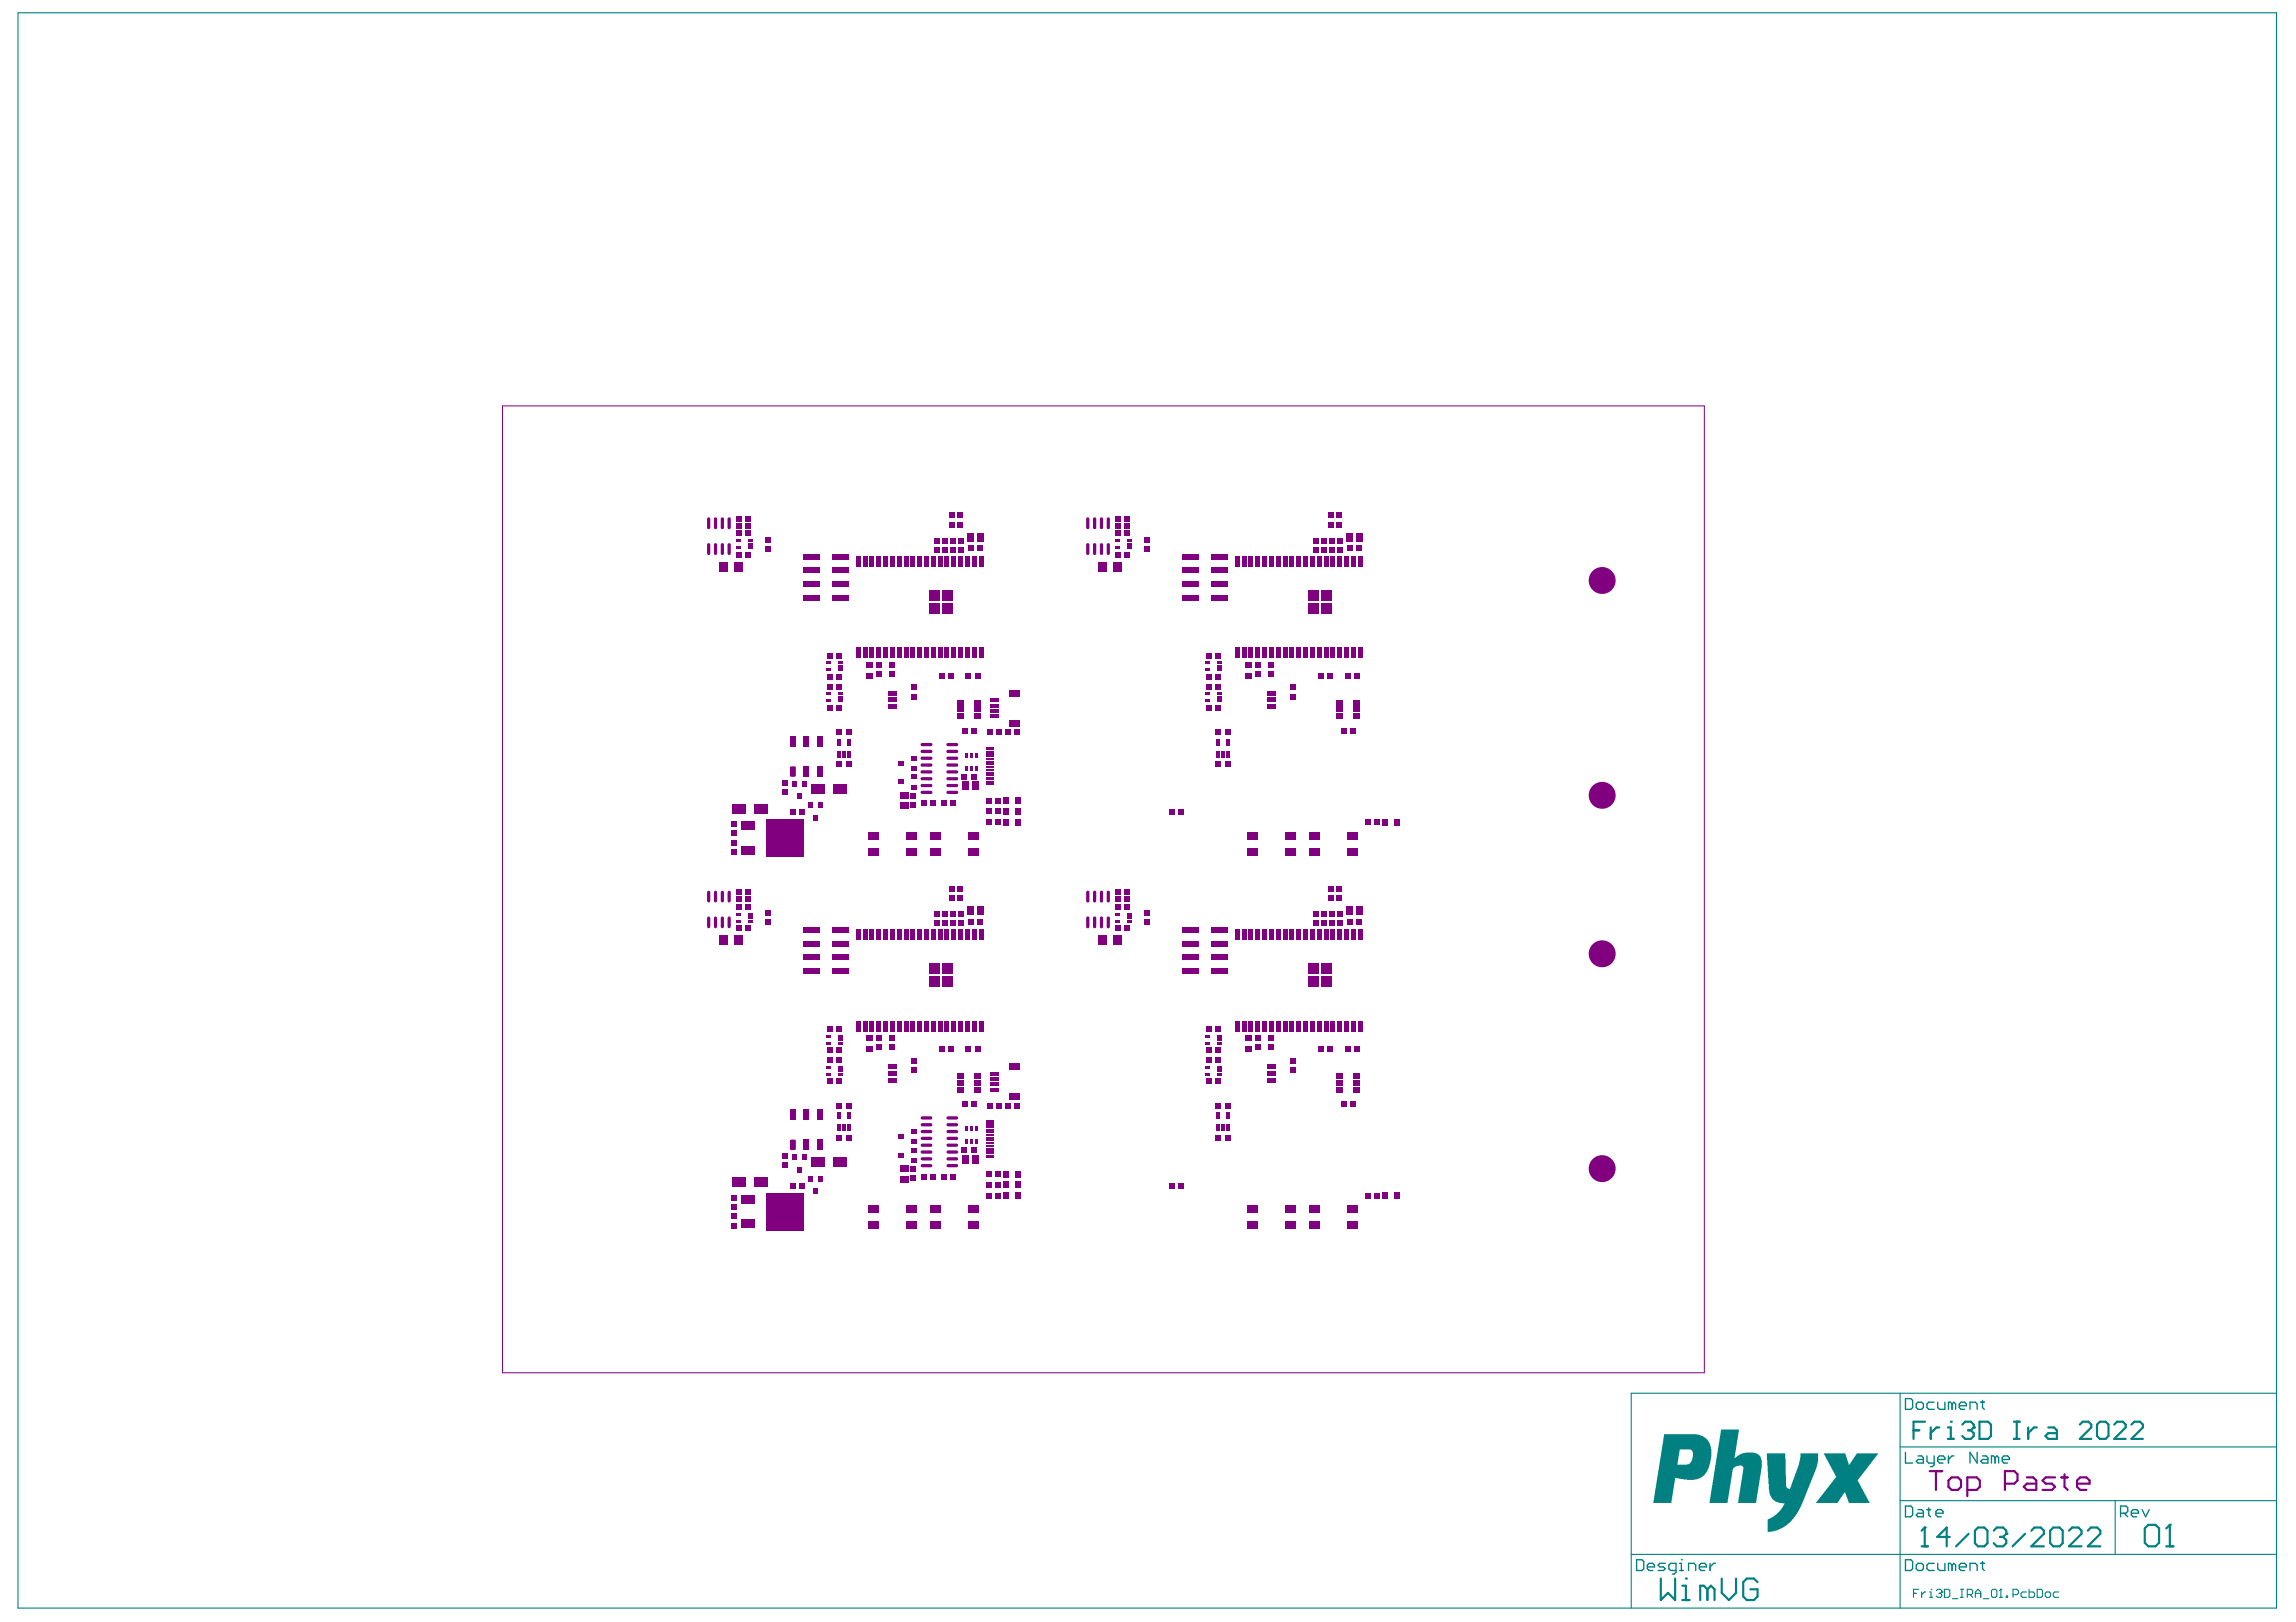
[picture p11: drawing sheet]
<svg xmlns="http://www.w3.org/2000/svg" width="297mm" height="210mm" viewBox="0 0 297 210" stroke-linecap="round" stroke-linejoin="round" font-family="sans-serif">
<g fill="#800080">
<path d="M169.4 156h1.4v.9h-1.4z"/>
<path d="M176.6 154.4h.7v.7h-.7z"/>
<path d="M174.2 156h1.4v.9h-1.4z"/>
<path d="M177.7 154.4h.8v.7h-.8z"/>
<path d="M166.2 156h1.4v.9h-1.4z"/>
<path d="M180.4 154.3h.6v.9h-.6z"/>
<path d="M178.9 154.3h.7v.9h-.7z"/>
<path d="M169.4 158h1.4v1h-1.4z"/>
<path d="M161.4 158h1.4v1h-1.4z"/>
<path d="M166.2 158h1.4v1h-1.4z"/>
<path d="M174.2 158h1.4v1h-1.4z"/>
<path d="M175.7 132.1h.6v1.4h-.6z"/>
<path d="M171.2 132.1h.7v1.4h-.7z"/>
<path d="M170.4 132.1h.6v1.4h-.6z"/>
<path d="M172.1 132.1h.7v1.4h-.7z"/>
<path d="M173 132.1h.6v1.4h-.6z"/>
<path d="M173.9 132.1h.6v1.4h-.6z"/>
<path d="M174.8 132.1h.6v1.4h-.6z"/>
<path d="M171.7 135.4h.7v.7h-.7z"/>
<path d="M170.5 135.4h.7v.7h-.7z"/>
<path d="M174 135.4h.7v.7h-.7z"/>
<path d="M175.1 135.4h.8v.7h-.8z"/>
<path d="M169.5 132.1h.6v1.4h-.6z"/>
<path d="M168.6 132.1h.6v1.4h-.6z"/>
<path d="M166.9 136.9h.7v.7h-.7z"/>
<path d="M166.9 138.1h.7v.7h-.7z"/>
<path d="M164.1 133.9h.7v.8h-.7z"/>
<path d="M162.4 135.1h.7v.8h-.7z"/>
<path d="M162.4 133.9h.7v.8h-.7z"/>
<path d="M164 137.7h1v.6h-1z"/>
<path d="M164 138.6h1v.6h-1z"/>
<path d="M164 139.5h1v.6h-1z"/>
<path d="M172.9 138.9h.9v.7h-.9z"/>
<path d="M172.9 140.6h.9v.7h-.9z"/>
<path d="M172.9 139.8h.9v.7h-.9z"/>
<path d="M175.1 138.9h.9v.7h-.9z"/>
<path d="M175.1 139.8h.9v.7h-.9z"/>
<path d="M175.1 140.6h.9v.7h-.9z"/>
<path d="M157.2 132.8h.8v.7h-.8z"/>
<path d="M156 135.6h.8v.7h-.8z"/>
<path d="M157.2 135.6h.8v.7h-.8z"/>
<path d="M157.2 136.8h.8v.7h-.8z"/>
<path d="M156 136.8h.8v.7h-.8z"/>
<path d="M156 132.8h.8v.7h-.8z"/>
<path d="M157.5 134.9h.6v.2h-.6z"/>
<path d="M157.5 134.4h.6v.3h-.6z"/>
<path d="M157.5 134h.6v.2h-.6z"/>
<path d="M155.9 134h.7v.2h-.7z"/>
<path d="M155.9 134.9h.7v.2h-.7z"/>
<path d="M159.8 132.1h.6v1.4h-.6z"/>
<path d="M161.5 132.1h.7v1.4h-.7z"/>
<path d="M164.2 132.1h.6v1.4h-.6z"/>
<path d="M165.1 132.1h.6v1.4h-.6z"/>
<path d="M165.9 132.1h.7v1.4h-.7z"/>
<path d="M166.8 132.1h.7v1.4h-.7z"/>
<path d="M167.7 132.1h.6v1.4h-.6z"/>
<path d="M163.3 132.1h.6v1.4h-.6z"/>
<path d="M162.4 132.1h.6v1.4h-.6z"/>
<path d="M160.6 132.1h.7v1.4h-.7z"/>
<path d="M161.1 135.5h.9v.7h-.9z"/>
<path d="M161.1 134h.9v.7h-.9z"/>
<path d="M164.1 135.1h.7v.8h-.7z"/>
<path d="M158.7 145.6h.4v.8h-.4z"/>
<path d="M158.4 142.7h.8v.7h-.8z"/>
<path d="M158.7 143.9h.4v.8h-.4z"/>
<path d="M158 145.6h.4v.8h-.4z"/>
<path d="M157.4 145.6h.4v.8h-.4z"/>
<path d="M173.5 142.5h.7v.7h-.7z"/>
<path d="M174.6 142.5h.8v.7h-.8z"/>
<path d="M161.4 156h1.4v.9h-1.4z"/>
<path d="M152.4 153.1h.8v.7h-.8z"/>
<path d="M157.3 146.9h.7v.7h-.7z"/>
<path d="M158.4 146.9h.8v.7h-.8z"/>
<path d="M151.2 153.1h.8v.7h-.8z"/>
<path d="M157.5 138h.6v.2h-.6z"/>
<path d="M157.3 142.7h.7v.7h-.7z"/>
<path d="M156 139.6h.8v.7h-.8z"/>
<path d="M157.2 139.6h.8v.7h-.8z"/>
<path d="M157.5 138.9h.6v.2h-.6z"/>
<path d="M157.5 138.4h.6v.3h-.6z"/>
<path d="M155.9 138h.7v.2h-.7z"/>
<path d="M155.9 138.9h.7v.2h-.7z"/>
<path d="M157.4 143.9h.4v.8h-.4z"/>
<path d="M140.6 115.3h.2l.1 .1v1.2a.21 .21 0 0 1-.2 .2 .21 .21 0 0 1-.2-.2z"/>
<path d="M143.2 115.3h.3l.1 .1v1.2a.21 .21 0 0 1-.2 .2 .21 .21 0 0 1-.2-.2z"/>
<path d="M142.3 115.3h.3l.1 .1v1.2a.21 .21 0 0 1-.2 .2 .21 .21 0 0 1-.2-.2z"/>
<path d="M141.5 115.3h.2l.1 .1v1.2a.21 .21 0 0 1-.2 .2 .21 .21 0 0 1-.2-.2z"/>
<path d="M175.7 120.3h.6v1.4h-.6z"/>
<path d="M174.8 120.3h.6v1.4h-.6z"/>
<path d="M173.9 120.3h.6v1.4h-.6z"/>
<path d="M173 120.3h.6v1.4h-.6z"/>
<path d="M172.1 120.3h.7v1.4h-.7z"/>
<path d="M165.9 120.3h.7v1.4h-.7z"/>
<path d="M159.8 120.3h.6v1.4h-.6z"/>
<path d="M165.1 120.3h.6v1.4h-.6z"/>
<path d="M164.2 120.3h.6v1.4h-.6z"/>
<path d="M160.6 120.3h.7v1.4h-.7z"/>
<path d="M161.5 120.3h.7v1.4h-.7z"/>
<path d="M162.4 120.3h.6v1.4h-.6z"/>
<path d="M163.3 120.3h.6v1.4h-.6z"/>
<path d="M153 120h2.1v.7h-2.1z"/>
<path d="M156.7 120h2.2v.7h-2.2z"/>
<path d="M153 121.8h2.1v.7h-2.1z"/>
<path d="M153 123.5h2.1v.7h-2.1z"/>
<path d="M156.7 121.8h2.2v.7h-2.2z"/>
<path d="M156.7 123.5h2.2v.7h-2.2z"/>
<path d="M156.7 125.3h2.2v.7h-2.2z"/>
<path d="M153 125.3h2.1v.7h-2.1z"/>
<path d="M166.8 120.3h.7v1.4h-.7z"/>
<path d="M171.2 120.3h.7v1.4h-.7z"/>
<path d="M170.4 120.3h.6v1.4h-.6z"/>
<path d="M169.5 120.3h.6v1.4h-.6z"/>
<path d="M168.6 120.3h.6v1.4h-.6z"/>
<path d="M167.7 120.3h.6v1.4h-.6z"/>
<path d="M170.9 124.7h1.4v1.4h-1.4z"/>
<path d="M170.9 126.4h1.4v1.3h-1.4z"/>
<path d="M169.2 126.4h1.4v1.3h-1.4z"/>
<path d="M169.2 124.7h1.4v1.4h-1.4z"/>
<path d="M145.8 118.2h.6v.3h-.6z"/>
<path d="M145.4 115.1h.8v.7h-.8z"/>
<path d="M145.4 119.8h.8v.7h-.8z"/>
<path d="M144.2 115.1h.8v.7h-.8z"/>
<path d="M144.2 116h.8v.7h-.8z"/>
<path d="M145.4 116h.8v.7h-.8z"/>
<path d="M145.4 117h.8v.7h-.8z"/>
<path d="M144.2 117h.8v.7h-.8z"/>
<path d="M144.3 119.1h.6v.3h-.6z"/>
<path d="M144.3 118.2h.6v.3h-.6z"/>
<path d="M145.8 118.6h.6v.3h-.6z"/>
<path d="M145.8 119.1h.6v.3h-.6z"/>
<path d="M148 117.8h.7v.8h-.7z"/>
<path d="M148 119h.7v.7h-.7z"/>
<path d="M169.9 119.1h.7v.8h-.7z"/>
<path d="M172.8 114.6h.7v.8h-.7z"/>
<path d="M172.8 115.8h.7v.8h-.7z"/>
<path d="M174.2 117.3h.9v1.1h-.9z"/>
<path d="M175.5 117.3h.9v1.1h-.9z"/>
<path d="M174.3 118.9h.8v.7h-.8z"/>
<path d="M175.5 118.9h.7v.7h-.7z"/>
<path d="M171.8 115.8h.7v.8h-.7z"/>
<path d="M171.8 114.6h.7v.8h-.7z"/>
<path d="M170.9 117.9h.7v.8h-.7z"/>
<path d="M170.9 119.1h.7v.8h-.7z"/>
<path d="M169.9 117.9h.7v.8h-.7z"/>
<path d="M173 117.9h.7v.8h-.7z"/>
<path d="M173 119.1h.7v.8h-.7z"/>
<path d="M172 117.9h.7v.8h-.7z"/>
<path d="M172 119.1h.7v.8h-.7z"/>
<path d="M140.6 118.7l.1-.1 .2 .1v1.2a.21 .21 0 0 1-.2 .2 .21 .21 0 0 1-.2-.2z"/>
<path d="M144.2 119.8h.8v.7h-.8z"/>
<path d="M143.2 118.7l.2-.1 .2 .1v1.2a.21 .21 0 0 1-.2 .2 .21 .21 0 0 1-.2-.2z"/>
<path d="M142.3 118.7l.2-.1 .2 .1v1.2a.21 .21 0 0 1-.2 .2 .21 .21 0 0 1-.2-.2z"/>
<path d="M141.5 118.7l.1-.1 .2 .1v1.2a.21 .21 0 0 1-.2 .2 .21 .21 0 0 1-.2-.2z"/>
<path d="M142.1 121.1h1.1v1.2h-1.1z"/>
<path d="M144 121.1h1.2v1.2h-1.2z"/>
<path d="M144 72.8h1.2v1.2h-1.2z"/>
<path d="M142.1 72.8h1.1v1.2h-1.1z"/>
<path d="M141.5 70.3h.1l.2 .1v1.2a.21 .21 0 0 1-.2 .2 .21 .21 0 0 1-.2-.2z"/>
<path d="M142.3 70.3h.2l.2 .1v1.2a.21 .21 0 0 1-.2 .2 .21 .21 0 0 1-.2-.2z"/>
<path d="M143.2 70.3h.2l.2 .1v1.2a.21 .21 0 0 1-.2 .2 .21 .21 0 0 1-.2-.2z"/>
<path d="M144.2 71.5h.8v.7h-.8z"/>
<path d="M140.6 70.3h.1l.2 .1v1.2a.21 .21 0 0 1-.2 .2 .21 .21 0 0 1-.2-.2z"/>
<path d="M172 70.8h.7v.8h-.7z"/>
<path d="M172 69.6h.7v.8h-.7z"/>
<path d="M173 70.8h.7v.8h-.7z"/>
<path d="M173 69.6h.7v.8h-.7z"/>
<path d="M169.9 69.6h.7v.8h-.7z"/>
<path d="M170.9 70.8h.7v.8h-.7z"/>
<path d="M170.9 69.6h.7v.8h-.7z"/>
<path d="M171.8 66.3h.7v.8h-.7z"/>
<path d="M171.8 67.5h.7v.8h-.7z"/>
<path d="M175.5 70.6h.7v.7h-.7z"/>
<path d="M174.3 70.6h.8v.7h-.8z"/>
<path d="M175.5 69h.9v1.1h-.9z"/>
<path d="M174.2 69h.9v1.1h-.9z"/>
<path d="M172.8 67.5h.7v.8h-.7z"/>
<path d="M172.8 66.3h.7v.8h-.7z"/>
<path d="M169.9 70.8h.7v.8h-.7z"/>
<path d="M148 70.7h.7v.7h-.7z"/>
<path d="M148 69.5h.7v.8h-.7z"/>
<path d="M145.8 70.8h.6v.3h-.6z"/>
<path d="M145.8 70.3h.6v.3h-.6z"/>
<path d="M144.3 69.9h.6v.2h-.6z"/>
<path d="M144.3 70.8h.6v.3h-.6z"/>
<path d="M144.2 68.7h.8v.7h-.8z"/>
<path d="M145.4 68.7h.8v.7h-.8z"/>
<path d="M145.4 67.7h.8v.7h-.8z"/>
<path d="M144.2 67.7h.8v.7h-.8z"/>
<path d="M144.2 66.8h.8v.7h-.8z"/>
<path d="M145.4 71.5h.8v.7h-.8z"/>
<path d="M145.4 66.8h.8v.7h-.8z"/>
<path d="M145.8 69.9h.6v.2h-.6z"/>
<path d="M169.2 76.4h1.4v1.4h-1.4z"/>
<path d="M169.2 78h1.4v1.4h-1.4z"/>
<path d="M170.9 78h1.4v1.4h-1.4z"/>
<path d="M170.9 76.4h1.4v1.4h-1.4z"/>
<path d="M167.7 72h.6v1.4h-.6z"/>
<path d="M168.6 72h.6v1.4h-.6z"/>
<path d="M169.5 72h.6v1.4h-.6z"/>
<path d="M170.4 72h.6v1.4h-.6z"/>
<path d="M171.2 72h.7v1.4h-.7z"/>
<path d="M166.8 72h.7v1.4h-.7z"/>
<path d="M153 77h2.1v.7h-2.1z"/>
<path d="M156.7 77h2.2v.7h-2.2z"/>
<path d="M156.7 75.2h2.2v.7h-2.2z"/>
<path d="M156.7 73.5h2.2v.7h-2.2z"/>
<path d="M153 75.2h2.1v.7h-2.1z"/>
<path d="M153 73.5h2.1v.7h-2.1z"/>
<path d="M156.7 71.7h2.2v.7h-2.2z"/>
<path d="M153 71.7h2.1v.7h-2.1z"/>
<path d="M163.3 72h.6v1.4h-.6z"/>
<path d="M162.4 72h.6v1.4h-.6z"/>
<path d="M161.5 72h.7v1.4h-.7z"/>
<path d="M160.6 72h.7v1.4h-.7z"/>
<path d="M164.2 72h.6v1.4h-.6z"/>
<path d="M165.1 72h.6v1.4h-.6z"/>
<path d="M159.8 72h.6v1.4h-.6z"/>
<path d="M165.9 72h.7v1.4h-.7z"/>
<path d="M172.1 72h.7v1.4h-.7z"/>
<path d="M173 72h.6v1.4h-.6z"/>
<path d="M173.9 72h.6v1.4h-.6z"/>
<path d="M174.8 72h.6v1.4h-.6z"/>
<path d="M175.7 72h.6v1.4h-.6z"/>
<path d="M141.5 67h.2l.1 .1v1.2a.21 .21 0 0 1-.2 .2 .21 .21 0 0 1-.2-.2z"/>
<path d="M142.3 67h.3l.1 .1v1.2a.21 .21 0 0 1-.2 .2 .21 .21 0 0 1-.2-.2z"/>
<path d="M143.2 67h.3l.1 .1v1.2a.21 .21 0 0 1-.2 .2 .21 .21 0 0 1-.2-.2z"/>
<path d="M140.6 67h.2l.1 .1v1.2a.21 .21 0 0 1-.2 .2 .21 .21 0 0 1-.2-.2z"/>
<path d="M157.4 95.6h.4v.8h-.4z"/>
<path d="M155.9 90.6h.7v.2h-.7z"/>
<path d="M155.9 89.6h.7v.3h-.7z"/>
<path d="M157.5 90.1h.6v.3h-.6z"/>
<path d="M157.5 90.6h.6v.2h-.6z"/>
<path d="M157.2 91.3h.8v.7h-.8z"/>
<path d="M156 91.3h.8v.7h-.8z"/>
<path d="M157.3 94.4h.7v.7h-.7z"/>
<path d="M157.5 89.6h.6v.3h-.6z"/>
<path d="M151.2 104.8h.8v.7h-.8z"/>
<path d="M158.4 98.6h.8v.7h-.8z"/>
<path d="M157.3 98.6h.7v.7h-.7z"/>
<path d="M152.4 104.8h.8v.7h-.8z"/>
<path d="M161.4 107.7h1.4v.9h-1.4z"/>
<path d="M174.6 94.2h.8v.7h-.8z"/>
<path d="M173.5 94.2h.7v.7h-.7z"/>
<path d="M157.4 97.3h.4v.8h-.4z"/>
<path d="M158 97.3h.4v.8h-.4z"/>
<path d="M158.7 95.6h.4v.8h-.4z"/>
<path d="M158.4 94.4h.8v.7h-.8z"/>
<path d="M158.7 97.3h.4v.8h-.4z"/>
<path d="M164.1 86.8h.7v.8h-.7z"/>
<path d="M161.1 85.7h.9v.7h-.9z"/>
<path d="M161.1 87.1h.9v.7h-.9z"/>
<path d="M160.6 83.8h.7v1.4h-.7z"/>
<path d="M162.4 83.8h.6v1.4h-.6z"/>
<path d="M163.3 83.8h.6v1.4h-.6z"/>
<path d="M167.7 83.8h.6v1.4h-.6z"/>
<path d="M166.8 83.8h.7v1.4h-.7z"/>
<path d="M165.9 83.8h.7v1.4h-.7z"/>
<path d="M165.1 83.8h.6v1.4h-.6z"/>
<path d="M164.2 83.8h.6v1.4h-.6z"/>
<path d="M161.5 83.8h.7v1.4h-.7z"/>
<path d="M159.8 83.8h.6v1.4h-.6z"/>
<path d="M155.9 86.6h.7v.2h-.7z"/>
<path d="M155.9 85.7h.7v.2h-.7z"/>
<path d="M157.5 85.7h.6v.2h-.6z"/>
<path d="M157.5 86.1h.6v.3h-.6z"/>
<path d="M157.5 86.6h.6v.2h-.6z"/>
<path d="M156 84.5h.8v.7h-.8z"/>
<path d="M156 88.5h.8v.7h-.8z"/>
<path d="M157.2 88.5h.8v.7h-.8z"/>
<path d="M157.2 87.3h.8v.7h-.8z"/>
<path d="M156 87.3h.8v.7h-.8z"/>
<path d="M157.2 84.5h.8v.7h-.8z"/>
<path d="M175.1 92.3h.9v.7h-.9z"/>
<path d="M175.1 91.5h.9v.7h-.9z"/>
<path d="M175.1 90.6h.9v.7h-.9z"/>
<path d="M172.9 91.5h.9v.7h-.9z"/>
<path d="M172.9 92.3h.9v.7h-.9z"/>
<path d="M172.9 90.6h.9v.7h-.9z"/>
<path d="M164 91.2h1v.5h-1z"/>
<path d="M164 90.3h1v.6h-1z"/>
<path d="M164 89.4h1v.6h-1z"/>
<path d="M162.4 85.6h.7v.8h-.7z"/>
<path d="M162.4 86.8h.7v.8h-.7z"/>
<path d="M164.1 85.6h.7v.8h-.7z"/>
<path d="M166.9 89.8h.7v.7h-.7z"/>
<path d="M166.9 88.6h.7v.7h-.7z"/>
<path d="M168.6 83.8h.6v1.4h-.6z"/>
<path d="M169.5 83.8h.6v1.4h-.6z"/>
<path d="M175.1 87.1h.8v.7h-.8z"/>
<path d="M174 87.1h.7v.7h-.7z"/>
<path d="M170.5 87.1h.7v.7h-.7z"/>
<path d="M171.7 87.1h.7v.7h-.7z"/>
<path d="M174.8 83.8h.6v1.4h-.6z"/>
<path d="M173.9 83.8h.6v1.4h-.6z"/>
<path d="M173 83.8h.6v1.4h-.6z"/>
<path d="M172.1 83.8h.7v1.4h-.7z"/>
<path d="M170.4 83.8h.6v1.4h-.6z"/>
<path d="M171.2 83.8h.7v1.4h-.7z"/>
<path d="M175.7 83.8h.6v1.4h-.6z"/>
<path d="M174.2 109.7h1.4v1h-1.4z"/>
<path d="M166.2 109.7h1.4v1h-1.4z"/>
<path d="M161.4 109.7h1.4v1h-1.4z"/>
<path d="M169.4 109.7h1.4v1h-1.4z"/>
<path d="M178.9 105.9h.7v1h-.7z"/>
<path d="M180.4 105.9h.6v1h-.6z"/>
<path d="M166.2 107.7h1.4v.9h-1.4z"/>
<path d="M177.7 106.1h.8v.6h-.8z"/>
<path d="M174.2 107.7h1.4v.9h-1.4z"/>
<path d="M176.6 106.1h.7v.6h-.7z"/>
<path d="M169.4 107.7h1.4v.9h-1.4z"/>
<path d="M91.5 67l.2-.1 .2 .2v1.2a.21 .21 0 0 1-.2 .2 .21 .21 0 0 1-.2-.2z"/>
<path d="M94.2 67l.1-.1 .2 .2v1.2a.21 .21 0 0 1-.2 .2 .21 .21 0 0 1-.2-.2z"/>
<path d="M93.3 67l.2-.1 .1 .2 .1 1.2a.21 .21 0 0 1-.2 .2 .21 .21 0 0 1-.3-.2z"/>
<path d="M92.4 67l.2-.1 .2 .2v1.2a.21 .21 0 0 1-.2 .2 .21 .21 0 0 1-.2-.2z"/>
<path d="M91.5 70.3h.2l.2 .1v1.2a.21 .21 0 0 1-.2 .2 .21 .21 0 0 1-.2-.2z"/>
<path d="M93 72.8h1.2v1.2h-1.2z"/>
<path d="M96.3 66.8h.8v.7h-.8z"/>
<path d="M95.2 71.5h.7v.7h-.7z"/>
<path d="M96.3 71.5h.8v.7h-.8z"/>
<path d="M95.2 66.8h.7v.7h-.7z"/>
<path d="M95.2 67.7h.7v.7h-.7z"/>
<path d="M96.3 67.7h.8v.7h-.8z"/>
<path d="M96.3 68.7h.8v.7h-.8z"/>
<path d="M95.2 68.7h.7v.7h-.7z"/>
<path d="M94.2 70.3h.1l.2 .1v1.2a.21 .21 0 0 1-.2 .2 .21 .21 0 0 1-.2-.2z"/>
<path d="M95 72.8h1.1v1.2h-1.1z"/>
<path d="M95.2 70.8h.7v.3h-.7z"/>
<path d="M95.2 69.9h.7v.2h-.7z"/>
<path d="M126.6 72h.6v1.4h-.6z"/>
<path d="M123.8 66.3h.7v.8h-.7z"/>
<path d="M123.8 67.5h.7v.8h-.7z"/>
<path d="M125.7 72h.7v1.4h-.7z"/>
<path d="M124.9 72h.6v1.4h-.6z"/>
<path d="M124 72h.6v1.4h-.6z"/>
<path d="M125.1 69h.9v1.1h-.9z"/>
<path d="M126.4 69h.9v1.1h-.9z"/>
<path d="M125.3 70.6h.7v.7h-.7z"/>
<path d="M126.4 70.6h.8v.7h-.8z"/>
<path d="M124 69.6h.7v.8h-.7z"/>
<path d="M124 70.8h.7v.8h-.7z"/>
<path d="M120.2 76.4h1.4v1.4h-1.4z"/>
<path d="M123.1 72h.6v1.4h-.6z"/>
<path d="M122.2 72h.6v1.4h-.6z"/>
<path d="M121.3 72h.6v1.4h-.6z"/>
<path d="M121.9 76.4h1.3v1.4h-1.3z"/>
<path d="M121.9 78h1.3v1.4h-1.3z"/>
<path d="M120.2 78h1.4v1.4h-1.4z"/>
<path d="M114.2 83.8h.7v1.4h-.7z"/>
<path d="M110.7 83.8h.6v1.4h-.6z"/>
<path d="M108.2 84.5h.7v.7h-.7z"/>
<path d="M107 84.5h.8v.7h-.8z"/>
<path d="M118.7 72h.6v1.4h-.6z"/>
<path d="M120.4 72h.7v1.4h-.7z"/>
<path d="M119.5 72h.7v1.4h-.7z"/>
<path d="M121.9 69.6h.7v.8h-.7z"/>
<path d="M121.9 70.8h.7v.8h-.7z"/>
<path d="M120.8 69.6h.7v.8h-.7z"/>
<path d="M120.8 70.8h.7v.8h-.7z"/>
<path d="M103.9 71.7h2.2v.7h-2.2z"/>
<path d="M107.7 71.7h2.1v.7h-2.1z"/>
<path d="M103.9 73.5h2.2v.7h-2.2z"/>
<path d="M103.9 75.2h2.2v.7h-2.2z"/>
<path d="M107.7 73.5h2.1v.7h-2.1z"/>
<path d="M107.7 75.2h2.1v.7h-2.1z"/>
<path d="M107.7 77h2.1v.7h-2.1z"/>
<path d="M103.9 77h2.2v.7h-2.2z"/>
<path d="M110.7 72h.6v1.4h-.6z"/>
<path d="M117.8 72h.6v1.4h-.6z"/>
<path d="M116.9 72h.6v1.4h-.6z"/>
<path d="M116 72h.6v1.4h-.6z"/>
<path d="M115.1 72h.7v1.4h-.7z"/>
<path d="M111.6 72h.6v1.4h-.6z"/>
<path d="M112.5 72h.6v1.4h-.6z"/>
<path d="M113.4 72h.6v1.4h-.6z"/>
<path d="M114.2 72h.7v1.4h-.7z"/>
<path d="M92.4 70.3h.2l.2 .1v1.2a.21 .21 0 0 1-.2 .2 .21 .21 0 0 1-.2-.2z"/>
<path d="M122.8 67.5h.6v.8h-.6z"/>
<path d="M122.8 66.3h.6v.8h-.6z"/>
<path d="M93.3 70.3h.2l.1 .1 .1 1.2a.21 .21 0 0 1-.2 .2 .21 .21 0 0 1-.3-.2z"/>
<path d="M122.9 69.6h.7v.8h-.7z"/>
<path d="M122.9 70.8h.7v.8h-.7z"/>
<path d="M96.8 69.9h.6v.2h-.6z"/>
<path d="M96.8 70.3h.6v.3h-.6z"/>
<path d="M96.8 70.8h.6v.3h-.6z"/>
<path d="M99 69.5h.7v.8h-.7z"/>
<path d="M99 70.7h.7v.7h-.7z"/>
<path d="M117.8 97.8h.7v.6h-.7z"/>
<path d="M117.8 103.8h.7v.7h-.7z"/>
<path d="M117.8 102.6h.7v.7h-.7z"/>
<path d="M116.5 103.8h1v.9h-1z"/>
<path d="M116.5 102.5h1v.9h-1z"/>
<path d="M117.2 107.7h1.4v.9h-1.4z"/>
<path d="M117.2 109.7h1.4v1h-1.4z"/>
<path d="M116.2 100.9h.7v.6h-.7z"/>
<path d="M117.8 100.2h.7v.6h-.7z"/>
<path d="M117.8 101.6h.7v.5h-.7z"/>
<path d="M116.2 98.5h.7v.5h-.7z"/>
<path d="M117.8 99.1h.7v.6h-.7z"/>
<path d="M119.2 96.2h1.2a.21 .21 0 0 1 .2 .2 .21 .21 0 0 1-.2 .2h-1.2l-.1-.2z"/>
<path d="M119.2 98.9l1.2-.1a.21 .21 0 0 1 .2 .2 .21 .21 0 0 1-.2 .2h-1.2l-.1-.1z"/>
<path d="M119.2 98l1.2-.1a.21 .21 0 0 1 .2 .2 .21 .21 0 0 1-.2 .2h-1.2l-.1-.1z"/>
<path d="M119.2 97.1l1.2-.1a.21 .21 0 0 1 .2 .2 .21 .21 0 0 1-.2 .3l-1.2-.1-.1-.1z"/>
<path d="M122.5 96.2h1.3a.21 .21 0 0 1 .2 .2 .21 .21 0 0 1-.2 .2h-1.2l-.2-.2z"/>
<path d="M122.5 98.9l1.3-.1a.21 .21 0 0 1 .2 .2 .21 .21 0 0 1-.2 .2h-1.2l-.2-.2z"/>
<path d="M122.5 98l1.3-.1a.21 .21 0 0 1 .2 .2 .21 .21 0 0 1-.2 .2h-1.2l-.2-.2z"/>
<path d="M122.5 97.1l1.3-.1a.21 .21 0 0 1 .2 .2 .21 .21 0 0 1-.2 .3l-1.2-.1-.2-.2z"/>
<path d="M109.6 97.3h.5v.8h-.5z"/>
<path d="M109 97.3h.4v.8h-.4z"/>
<path d="M108.3 97.3h.4v.8h-.4z"/>
<path d="M103.9 99.2h.8v1.3h-.8z"/>
<path d="M105.7 99.2h.7v1.3h-.7z"/>
<path d="M102.2 99.2h.6l.1 .1 .1 1-.2 .2h-.4l-.2-.1z"/>
<path d="M101.2 100.9h.7v.8h-.7z"/>
<path d="M101.2 102.1h.7v.8h-.7z"/>
<path d="M119.2 101.5l1.2-.1a.21 .21 0 0 1 .2 .3 .21 .21 0 0 1-.2 .2h-1.2l-.1-.2z"/>
<path d="M122.5 102.4l1.3-.1a.21 .21 0 0 1 .2 .2 .21 .21 0 0 1-.2 .3l-1.2-.1-.2-.2z"/>
<path d="M119.2 102.4l1.2-.1a.21 .21 0 0 1 .2 .2 .21 .21 0 0 1-.2 .3l-1.2-.1-.1-.1z"/>
<path d="M119.2 100.6h1.2a.21 .21 0 0 1 .2 .2 .21 .21 0 0 1-.2 .2h-1.2l-.1-.1z"/>
<path d="M119.2 99.7h1.2a.21 .21 0 0 1 .2 .2 .21 .21 0 0 1-.2 .2h-1.2l-.1-.1z"/>
<path d="M122.5 99.7h1.3a.21 .21 0 0 1 .2 .2 .21 .21 0 0 1-.2 .2h-1.2l-.2-.2z"/>
<path d="M122.5 100.6h1.3a.21 .21 0 0 1 .2 .2 .21 .21 0 0 1-.2 .2h-1.2l-.2-.2z"/>
<path d="M122.5 101.5l1.3-.1a.21 .21 0 0 1 .2 .3 .21 .21 0 0 1-.2 .2h-1.2l-.2-.2z"/>
<path d="M102.2 104.8h.8v.7h-.8z"/>
<path d="M120.3 109.7h1.4v1h-1.4z"/>
<path d="M123 103.6h.7v.7h-.7z"/>
<path d="M121.8 103.6h.7v.7h-.7z"/>
<path d="M119.2 103.6h.7v.7h-.7z"/>
<path d="M120.4 103.6h.7v.7h-.7z"/>
<path d="M120.3 107.7h1.4v.9h-1.4z"/>
<path d="M99.1 106.1h4.9v4.8h-4.9z"/>
<path d="M103.4 104.8h.7v.7h-.7z"/>
<path d="M130.6 89.3h1.4v.8h-1.4z"/>
<path d="M128.1 91.1h1.1v.4h-1.1z"/>
<path d="M130.6 93.2h1.4v.8h-1.4z"/>
<path d="M128.1 92.5h1.1v.4h-1.1z"/>
<path d="M128.1 91.8h1.1v.4h-1.1z"/>
<path d="M128.1 90.4h1.1v.4h-1.1z"/>
<path d="M130 94.4h.8v.7h-.8z"/>
<path d="M131.2 94.4h.7v.7h-.7z"/>
<path d="M129.8 104.6h.7v.9h-.7z"/>
<path d="M131.3 103.2h.7v.9h-.7z"/>
<path d="M129.8 103.2h.7v.9h-.7z"/>
<path d="M131.3 104.6h.7v.9h-.7z"/>
<path d="M129.8 105.9h.7v1h-.7z"/>
<path d="M131.3 105.9h.7v1h-.7z"/>
<path d="M127.5 103.3h.8v.7h-.8z"/>
<path d="M128.7 103.3h.8v.7h-.8z"/>
<path d="M127.5 104.7h.8v.7h-.8z"/>
<path d="M128.7 104.7h.8v.7h-.8z"/>
<path d="M127.5 106.1h.8v.6h-.8z"/>
<path d="M128.7 106.1h.8v.6h-.8z"/>
<path d="M118.7 83.8h.6v1.4h-.6z"/>
<path d="M119.5 83.8h.7v1.4h-.7z"/>
<path d="M120.4 83.8h.7v1.4h-.7z"/>
<path d="M121.3 83.8h.6v1.4h-.6z"/>
<path d="M122.2 83.8h.6v1.4h-.6z"/>
<path d="M123.1 83.8h.6v1.4h-.6z"/>
<path d="M124 83.8h.6v1.4h-.6z"/>
<path d="M124.9 83.8h.6v1.4h-.6z"/>
<path d="M125.7 83.8h.7v1.4h-.7z"/>
<path d="M126.6 83.8h.6v1.4h-.6z"/>
<path d="M122.6 87.1h.8v.7h-.8z"/>
<path d="M121.4 87.1h.8v.7h-.8z"/>
<path d="M124.9 87.1h.8v.7h-.8z"/>
<path d="M126.1 87.1h.8v.7h-.8z"/>
<path d="M123.8 90.6h.9v.7h-.9z"/>
<path d="M124.4 94.2h.8v.7h-.8z"/>
<path d="M124.9 97.5h.3v.5h-.3z"/>
<path d="M125.5 97.5h.4v.5h-.4z"/>
<path d="M123.8 92.3h.9v.7h-.9z"/>
<path d="M123.8 91.5h.9v.7h-.9z"/>
<path d="M126.1 90.6h.8v.7h-.8z"/>
<path d="M126.1 91.5h.8v.7h-.8z"/>
<path d="M126.1 92.3h.8v.7h-.8z"/>
<path d="M117.9 88.6h.7v.7h-.7z"/>
<path d="M117.9 89.8h.7v.7h-.7z"/>
<path d="M114.9 89.4h1.1v.6h-1.1z"/>
<path d="M114.9 90.3h1.1v.6h-1.1z"/>
<path d="M114.9 91.2h1.1v.5h-1.1z"/>
<path d="M125.6 94.2h.8v.7h-.8z"/>
<path d="M126.2 97.5h.4v.5h-.4z"/>
<path d="M124.4 101.2h.9v1h-.9z"/>
<path d="M125.7 101.2h.9v1h-.9z"/>
<path d="M125.2 107.7h1.4v.9h-1.4z"/>
<path d="M125.2 109.7h1.4v1h-1.4z"/>
<path d="M127.6 99.9h1v.2h-1z"/>
<path d="M127.7 94.4h.8v.7h-.8z"/>
<path d="M128.9 94.4h.7v.7h-.7z"/>
<path d="M127.6 96.9h1v.2h-1z"/>
<path d="M127.6 96.7h1v.2h-1z"/>
<path d="M127.6 97.2h1v.2h-1z"/>
<path d="M127.6 97.4h1v.2h-1z"/>
<path d="M127.6 97.8h1v.2h-1z"/>
<path d="M127.6 98.1h1v.2h-1z"/>
<path d="M127.6 98.5h1v.2h-1z"/>
<path d="M127.6 98.8h1v.2h-1z"/>
<path d="M127.6 99.2h1v.2h-1z"/>
<path d="M127.6 99.5h1v.2h-1z"/>
<path d="M108.2 94.4h.8v.7h-.8z"/>
<path d="M108.2 98.6h.8v.7h-.8z"/>
<path d="M109.4 98.6h.8v.7h-.8z"/>
<path d="M109.4 94.4h.8v.7h-.8z"/>
<path d="M104.9 101.5h1.8v1.1h-1.8z"/>
<path d="M107.8 101.5h1.8v1.1h-1.8z"/>
<path d="M105.9 103.9h.6v.7h-.6z"/>
<path d="M104.5 103.9h.6v.7h-.6z"/>
<path d="M105.2 105.5h.6v.7h-.6z"/>
<path d="M103.1 102.7h.6v.7h-.6z"/>
<path d="M102.5 101h.6v.7h-.6z"/>
<path d="M103.8 101h.6v.7h-.6z"/>
<path d="M108.3 95.6h.4v.8h-.4z"/>
<path d="M105.7 95.2h.7v1.4h-.7z"/>
<path d="M103.9 95.2h.8v1.4h-.8z"/>
<path d="M106.9 89.6h.6v.3h-.6z"/>
<path d="M107 91.3h.8v.7h-.8z"/>
<path d="M108.2 91.3h.7v.7h-.7z"/>
<path d="M107 87.3h.8v.7h-.8z"/>
<path d="M108.2 87.3h.7v.7h-.7z"/>
<path d="M108.2 88.5h.7v.7h-.7z"/>
<path d="M107 88.5h.8v.7h-.8z"/>
<path d="M108.4 90.6h.6v.2h-.6z"/>
<path d="M108.4 90.1h.6v.3h-.6z"/>
<path d="M108.4 89.6h.6v.3h-.6z"/>
<path d="M106.9 90.6h.6v.2h-.6z"/>
<path d="M108.4 86.6h.6v.2h-.6z"/>
<path d="M108.4 86.1h.6v.3h-.6z"/>
<path d="M108.4 85.7h.6v.2h-.6z"/>
<path d="M106.9 85.7h.6v.2h-.6z"/>
<path d="M106.9 86.6h.6v.2h-.6z"/>
<path d="M112.3 109.7h1.4v1h-1.4z"/>
<path d="M112.3 107.7h1.4v.9h-1.4z"/>
<path d="M109.6 95.6h.5v.8h-.5z"/>
<path d="M102.2 95.2h.8v1.4h-.8z"/>
<path d="M111.6 83.8h.6v1.4h-.6z"/>
<path d="M115.1 83.8h.7v1.4h-.7z"/>
<path d="M116 83.8h.6v1.4h-.6z"/>
<path d="M116.9 83.8h.6v1.4h-.6z"/>
<path d="M117.8 83.8h.6v1.4h-.6z"/>
<path d="M113.4 83.8h.6v1.4h-.6z"/>
<path d="M112.5 83.8h.6v1.4h-.6z"/>
<path d="M112 87.1h.9v.7h-.9z"/>
<path d="M112 85.7h.9v.7h-.9z"/>
<path d="M115.1 86.8h.7v.8h-.7z"/>
<path d="M115.1 85.6h.7v.8h-.7z"/>
<path d="M113.4 86.8h.7v.8h-.7z"/>
<path d="M113.4 85.6h.7v.8h-.7z"/>
<path d="M127.6 101.3h1v.3h-1z"/>
<path d="M124.4 100.1h.8v.7h-.8z"/>
<path d="M125.6 100.1h.7v.7h-.7z"/>
<path d="M127.6 101.1h1v.2h-1z"/>
<path d="M127.6 100.2h1v.2h-1z"/>
<path d="M127.6 100.6h1v.2h-1z"/>
<path d="M127.6 100.8h1v.2h-1z"/>
<path d="M126.2 99.1h.4v.6h-.4z"/>
<path d="M125.5 99.1h.4v.6h-.4z"/>
<path d="M124.9 99.1h.3v.6h-.3z"/>
<path d="M94.6 106.3h.7v.8h-.7z"/>
<path d="M94.6 107.5h.7v.7h-.7z"/>
<path d="M94.6 109.9h.7v.8h-.7z"/>
<path d="M94.6 108.7h.7v.8h-.7z"/>
<path d="M94.7 104.1h1.8v1.2h-1.8z"/>
<path d="M97.5 104.1h1.8v1.2h-1.8z"/>
<path d="M95.9 106.4h1.7v1h-1.7z"/>
<path d="M95.9 109.6h1.7v1h-1.7z"/>
<circle cx="207.3" cy="151.2" r="1.74"/>
<circle cx="207.3" cy="123.4" r="1.74"/>
<circle cx="207.3" cy="102.9" r="1.74"/>
<circle cx="207.3" cy="75.1" r="1.74"/>
</g>
<path d="M65 52.5h155.5v125.1h-155.5z" fill="none" stroke="#800080" stroke-width=".13"/>
<g fill="#800080">
<path d="M120.2 124.7h1.4v1.4h-1.4z" fill-rule="evenodd"/>
<path d="M120.2 126.4h1.4v1.3h-1.4z" fill-rule="evenodd"/>
<path d="M121.9 126.4h1.3v1.3h-1.3z" fill-rule="evenodd"/>
<path d="M121.9 124.7h1.3v1.4h-1.3z" fill-rule="evenodd"/>
</g>
<path d="M249.6 190.4h1.7M250.5 190.4v2.4M252.1 191.6l.4-.4h.8l.4 .4v.8l-.4 .4h-.8l-.4-.4zM254.5 192.8h1.2l.4-.4v-.8l-.4-.4h-1.2v2.4M259.4 192h1.2l.4-.4v-.8l-.4-.4h-1.2v2.4M262.2 191.2h.8l.4 .4v1.2h-1.2l-.4-.4 .4-.4h1.2M265.9 191.2h-1.2l-.5 .4 .5 .4h.8l.4 .4-.4 .4h-1.3M266.7 191.2h.8M267.1 190.8v1.6l.4 .4M268.7 192h1.6v-.4l-.4-.4h-.8l-.4 .4v.8l.4 .4h.8" fill="none" stroke="#800080" stroke-width=".28"/>
<g fill="#800080">
<path d="M123.8 140.6h.9v.7h-.9z" fill-rule="evenodd"/>
<path d="M123.8 139.8h.9v.7h-.9z" fill-rule="evenodd"/>
<path d="M123.8 138.9h.9v.7h-.9z" fill-rule="evenodd"/>
<path d="M126.1 138.9h.8v.7h-.8z" fill-rule="evenodd"/>
<path d="M126.1 139.8h.8v.7h-.8z" fill-rule="evenodd"/>
<path d="M126.1 140.6h.8v.7h-.8z" fill-rule="evenodd"/>
<path d="M103.9 125.3h2.2v.7h-2.2z" fill-rule="evenodd"/>
<path d="M107.7 125.3h2.1v.7h-2.1z" fill-rule="evenodd"/>
<path d="M103.9 120h2.2v.7h-2.2z" fill-rule="evenodd"/>
<path d="M107.7 120h2.1v.7h-2.1z" fill-rule="evenodd"/>
<path d="M103.9 121.8h2.2v.7h-2.2z" fill-rule="evenodd"/>
<path d="M103.9 123.5h2.2v.7h-2.2z" fill-rule="evenodd"/>
<path d="M107.7 121.8h2.1v.7h-2.1z" fill-rule="evenodd"/>
<path d="M107.7 123.5h2.1v.7h-2.1z" fill-rule="evenodd"/>
<path d="M99 117.8h.7v.8h-.7z" fill-rule="evenodd"/>
<path d="M99 119h.7v.7h-.7z" fill-rule="evenodd"/>
<path d="M95.2 119.1h.7v.3h-.7z" fill-rule="evenodd"/>
<path d="M95.2 118.2h.7v.3h-.7z" fill-rule="evenodd"/>
<path d="M96.8 118.2h.6v.3h-.6z" fill-rule="evenodd"/>
<path d="M96.8 118.6h.6v.3h-.6z" fill-rule="evenodd"/>
<path d="M96.8 119.1h.6v.3h-.6z" fill-rule="evenodd"/>
<path d="M112 135.5h.9v.7h-.9z" fill-rule="evenodd"/>
<path d="M112 134h.9v.7h-.9z" fill-rule="evenodd"/>
<path d="M114.9 137.7h1.1v.6h-1.1z" fill-rule="evenodd"/>
<path d="M114.9 138.6h1.1v.6h-1.1z" fill-rule="evenodd"/>
<path d="M114.9 139.5h1.1v.6h-1.1z" fill-rule="evenodd"/>
<path d="M130 142.8h.8v.6h-.8z" fill-rule="evenodd"/>
<path d="M131.2 142.8h.7v.6h-.7z" fill-rule="evenodd"/>
</g>
<path d="M91.7 115.5v1.1M91.7 118.8v1.1M92.6 115.5v1.1M92.6 118.8v1.1M93.5 115.5v1.1M93.5 118.8v1.1M94.3 115.5v1.1M94.3 118.8v1.1" fill="none" stroke="#800080" stroke-width=".42"/>
<g fill="#800080">
<path d="M95.2 115.1h.7v.7h-.7z" fill-rule="evenodd"/>
<path d="M96.3 115.1h.8v.7h-.8z" fill-rule="evenodd"/>
<path d="M95.2 116h.7v.7h-.7z" fill-rule="evenodd"/>
<path d="M96.3 116h.8v.7h-.8z" fill-rule="evenodd"/>
<path d="M96.3 117h.8v.7h-.8z" fill-rule="evenodd"/>
<path d="M95.2 117h.7v.7h-.7z" fill-rule="evenodd"/>
<path d="M95.2 119.8h.7v.7h-.7z" fill-rule="evenodd"/>
<path d="M96.3 119.8h.8v.7h-.8z" fill-rule="evenodd"/>
<path d="M93 121.1h1.2v1.2h-1.2z" fill-rule="evenodd"/>
<path d="M95 121.1h1.1v1.2h-1.1z" fill-rule="evenodd"/>
<path d="M122.6 135.4h.8v.7h-.8z" fill-rule="evenodd"/>
<path d="M121.4 135.4h.8v.7h-.8z" fill-rule="evenodd"/>
<path d="M124.9 135.4h.8v.7h-.8z" fill-rule="evenodd"/>
<path d="M126.1 135.4h.8v.7h-.8z" fill-rule="evenodd"/>
<path d="M124.4 142.5h.8v.7h-.8z" fill-rule="evenodd"/>
<path d="M125.6 142.5h.8v.7h-.8z" fill-rule="evenodd"/>
<path d="M128.1 139.4h1.1v.4h-1.1z" fill-rule="evenodd"/>
<path d="M130.6 141.5h1.4v.8h-1.4z" fill-rule="evenodd"/>
<path d="M130.6 137.6h1.4v.8h-1.4z" fill-rule="evenodd"/>
<path d="M128.1 140.8h1.1v.4h-1.1z" fill-rule="evenodd"/>
<path d="M128.1 140.1h1.1v.4h-1.1z" fill-rule="evenodd"/>
<path d="M128.1 138.7h1.1v.4h-1.1z" fill-rule="evenodd"/>
<path d="M117.8 152.1h.7v.7h-.7z" fill-rule="evenodd"/>
<path d="M117.8 150.9h.7v.8h-.7z" fill-rule="evenodd"/>
<path d="M119.2 151.9h.7v.7h-.7z" fill-rule="evenodd"/>
<path d="M120.4 151.9h.7v.7h-.7z" fill-rule="evenodd"/>
<path d="M123 151.9h.7v.7h-.7z" fill-rule="evenodd"/>
<path d="M121.8 151.9h.7v.7h-.7z" fill-rule="evenodd"/>
<path d="M105.9 152.2h.6v.7h-.6z" fill-rule="evenodd"/>
<path d="M104.5 152.2h.6v.7h-.6z" fill-rule="evenodd"/>
<path d="M105.2 153.8h.6v.7h-.6z" fill-rule="evenodd"/>
<path d="M121.9 117.9h.7v.8h-.7z" fill-rule="evenodd"/>
<path d="M121.9 119.1h.7v.8h-.7z" fill-rule="evenodd"/>
<path d="M124 117.9h.7v.8h-.7z" fill-rule="evenodd"/>
<path d="M124 119.1h.7v.8h-.7z" fill-rule="evenodd"/>
<path d="M122.9 117.9h.7v.8h-.7z" fill-rule="evenodd"/>
<path d="M122.9 119.1h.7v.8h-.7z" fill-rule="evenodd"/>
<path d="M120.8 117.9h.7v.8h-.7z" fill-rule="evenodd"/>
<path d="M120.8 119.1h.7v.8h-.7z" fill-rule="evenodd"/>
<path d="M125.1 117.3h.9v1.1h-.9z" fill-rule="evenodd"/>
<path d="M126.4 117.3h.9v1.1h-.9z" fill-rule="evenodd"/>
<path d="M131.3 151.5h.7v.9h-.7z" fill-rule="evenodd"/>
<path d="M129.8 151.5h.7v.9h-.7z" fill-rule="evenodd"/>
<path d="M129.8 154.3h.7v.9h-.7z" fill-rule="evenodd"/>
<path d="M131.3 154.3h.7v.9h-.7z" fill-rule="evenodd"/>
<path d="M129.8 152.9h.7v.9h-.7z" fill-rule="evenodd"/>
<path d="M131.3 152.9h.7v.9h-.7z" fill-rule="evenodd"/>
<path d="M127.5 151.6h.8v.7h-.8z" fill-rule="evenodd"/>
<path d="M128.7 151.6h.8v.7h-.8z" fill-rule="evenodd"/>
<path d="M127.5 154.4h.8v.7h-.8z" fill-rule="evenodd"/>
<path d="M128.7 154.4h.8v.7h-.8z" fill-rule="evenodd"/>
<path d="M127.5 153h.8v.7h-.8z" fill-rule="evenodd"/>
<path d="M128.7 153h.8v.7h-.8z" fill-rule="evenodd"/>
<path d="M124.4 149.5h.9v1h-.9z" fill-rule="evenodd"/>
<path d="M125.7 149.5h.9v1h-.9z" fill-rule="evenodd"/>
</g>
<g fill="none" stroke="#800080" stroke-width=".42">
<path d="M119.3 150h1.1M119.3 150.8h1.1M119.3 149.1h1.1M119.3 148.2h1.1M119.3 147.3h1.1M119.3 146.4h1.1M119.3 144.7h1.1M119.3 145.6h1.1M122.6 150h1.2M122.6 150.8h1.2M122.6 149.1h1.2M122.6 148.2h1.2"/>
<path d="M122.6 147.3h1.2M122.6 146.4h1.2M122.6 144.7h1.2M122.6 145.6h1.2"/>
</g>
<g fill="#800080">
<path d="M116.2 146.8h.7v.6h-.7z" fill-rule="evenodd"/>
<path d="M117.8 146.1h.7v.6h-.7z" fill-rule="evenodd"/>
<path d="M117.8 147.4h.7v.6h-.7z" fill-rule="evenodd"/>
<path d="M116.2 149.2h.7v.6h-.7z" fill-rule="evenodd"/>
<path d="M117.8 148.5h.7v.6h-.7z" fill-rule="evenodd"/>
<path d="M117.8 149.9h.7v.6h-.7z" fill-rule="evenodd"/>
<path d="M116.5 152.1h1v.9h-1z" fill-rule="evenodd"/>
<path d="M116.5 150.8h1v.9h-1z" fill-rule="evenodd"/>
<path d="M120.3 156h1.4v.9h-1.4z" fill-rule="evenodd"/>
<path d="M125.2 156h1.4v.9h-1.4z" fill-rule="evenodd"/>
<path d="M120.3 158h1.4v1h-1.4z" fill-rule="evenodd"/>
<path d="M125.2 158h1.4v1h-1.4z" fill-rule="evenodd"/>
<path d="M112.3 156h1.4v.9h-1.4z" fill-rule="evenodd"/>
<path d="M117.2 156h1.4v.9h-1.4z" fill-rule="evenodd"/>
<path d="M112.3 158h1.4v1h-1.4z" fill-rule="evenodd"/>
<path d="M117.2 158h1.4v1h-1.4z" fill-rule="evenodd"/>
<path d="M108.2 132.8h.7v.7h-.7z" fill-rule="evenodd"/>
<path d="M107 132.8h.8v.7h-.8z" fill-rule="evenodd"/>
<path d="M107 135.6h.8v.7h-.8z" fill-rule="evenodd"/>
<path d="M108.2 135.6h.7v.7h-.7z" fill-rule="evenodd"/>
<path d="M108.4 134.9h.6v.2h-.6z" fill-rule="evenodd"/>
<path d="M108.4 134.4h.6v.3h-.6z" fill-rule="evenodd"/>
<path d="M108.4 134h.6v.2h-.6z" fill-rule="evenodd"/>
<path d="M106.9 134h.6v.2h-.6z" fill-rule="evenodd"/>
<path d="M106.9 134.9h.6v.2h-.6z" fill-rule="evenodd"/>
<path d="M115.1 135.1h.7v.8h-.7z" fill-rule="evenodd"/>
<path d="M115.1 133.9h.7v.8h-.7z" fill-rule="evenodd"/>
<path d="M113.4 135.1h.7v.8h-.7z" fill-rule="evenodd"/>
<path d="M113.4 133.9h.7v.8h-.7z" fill-rule="evenodd"/>
<path d="M117.9 136.9h.7v.7h-.7z" fill-rule="evenodd"/>
<path d="M117.9 138.1h.7v.7h-.7z" fill-rule="evenodd"/>
<path d="M108.2 136.8h.7v.7h-.7z" fill-rule="evenodd"/>
<path d="M107 136.8h.8v.7h-.8z" fill-rule="evenodd"/>
<path d="M108.4 138.9h.6v.2h-.6z" fill-rule="evenodd"/>
<path d="M108.4 138.4h.6v.3h-.6z" fill-rule="evenodd"/>
<path d="M108.4 138h.6v.2h-.6z" fill-rule="evenodd"/>
<path d="M106.9 138h.6v.2h-.6z" fill-rule="evenodd"/>
<path d="M106.9 138.9h.6v.2h-.6z" fill-rule="evenodd"/>
<path d="M107 139.6h.8v.7h-.8z" fill-rule="evenodd"/>
<path d="M108.2 139.6h.7v.7h-.7z" fill-rule="evenodd"/>
<path d="M108.2 142.7h.8v.7h-.8z" fill-rule="evenodd"/>
<path d="M109.4 142.7h.8v.7h-.8z" fill-rule="evenodd"/>
<path d="M108.3 143.9h.4v.8h-.4z" fill-rule="evenodd"/>
<path d="M109.6 143.9h.5v.8h-.5z" fill-rule="evenodd"/>
<path d="M109.6 145.6h.5v.8h-.5z" fill-rule="evenodd"/>
<path d="M109 145.6h.4v.8h-.4z" fill-rule="evenodd"/>
<path d="M108.3 145.6h.4v.8h-.4z" fill-rule="evenodd"/>
<path d="M108.2 146.9h.8v.7h-.8z" fill-rule="evenodd"/>
<path d="M109.4 146.9h.8v.7h-.8z" fill-rule="evenodd"/>
<path d="M104.9 149.8h1.8v1.2h-1.8z" fill-rule="evenodd"/>
<path d="M107.8 149.8h1.8v1.2h-1.8z" fill-rule="evenodd"/>
<path d="M103.4 153.1h.7v.7h-.7z" fill-rule="evenodd"/>
<path d="M102.2 153.1h.8v.7h-.8z" fill-rule="evenodd"/>
<path d="M101.2 149.2h.7v.8h-.7z" fill-rule="evenodd"/>
<path d="M101.2 150.4h.7v.8h-.7z" fill-rule="evenodd"/>
<path d="M103.1 151h.6v.7h-.6z" fill-rule="evenodd"/>
<path d="M102.5 149.4h.6v.7h-.6z" fill-rule="evenodd"/>
<path d="M103.8 149.4h.6v.7h-.6z" fill-rule="evenodd"/>
<path d="M94.6 158.2h.7v.8h-.7z" fill-rule="evenodd"/>
<path d="M94.6 157h.7v.8h-.7z" fill-rule="evenodd"/>
<path d="M94.6 154.6h.7v.8h-.7z" fill-rule="evenodd"/>
<path d="M94.6 155.8h.7v.8h-.7z" fill-rule="evenodd"/>
<path d="M95.9 154.7h1.7v1h-1.7z" fill-rule="evenodd"/>
<path d="M95.9 157.9h1.7v1h-1.7z" fill-rule="evenodd"/>
<path d="M99.1 154.4h4.9v4.8h-4.9z" fill-rule="evenodd"/>
<path d="M94.7 152.4h1.8v1.2h-1.8z" fill-rule="evenodd"/>
<path d="M97.5 152.4h1.8v1.2h-1.8z" fill-rule="evenodd"/>
<path d="M102.2 143.6h.8v1.3h-.8z" fill-rule="evenodd"/>
<path d="M105.7 143.6h.7v1.3h-.7z" fill-rule="evenodd"/>
<path d="M103.9 143.6h.8v1.3h-.8z" fill-rule="evenodd"/>
<path d="M103.9 147.5h.8v1.3h-.8z" fill-rule="evenodd"/>
<path d="M105.7 147.5h.7v1.3h-.7z" fill-rule="evenodd"/>
<path d="M102.2 147.7l.2-.2h.4l.2 .2v.9l-.2 .2h-.4l-.2-.2z" fill-rule="evenodd"/>
<path d="M127.6 149.7h1v.2h-1z" fill-rule="evenodd"/>
<path d="M127.6 149.4h1v.3h-1z" fill-rule="evenodd"/>
<path d="M127.6 145.2h1v.2h-1z" fill-rule="evenodd"/>
<path d="M127.6 145h1v.2h-1z" fill-rule="evenodd"/>
<path d="M127.6 145.5h1v.2h-1z" fill-rule="evenodd"/>
<path d="M127.6 145.7h1v.3h-1z" fill-rule="evenodd"/>
<path d="M127.6 146.1h1v.2h-1z" fill-rule="evenodd"/>
<path d="M127.6 146.4h1v.2h-1z" fill-rule="evenodd"/>
<path d="M127.6 146.8h1v.2h-1z" fill-rule="evenodd"/>
<path d="M127.6 147.1h1v.2h-1z" fill-rule="evenodd"/>
<path d="M127.6 147.5h1v.2h-1z" fill-rule="evenodd"/>
<path d="M127.6 147.8h1v.2h-1z" fill-rule="evenodd"/>
<path d="M127.6 148.2h1v.2h-1z" fill-rule="evenodd"/>
<path d="M127.6 148.5h1v.2h-1z" fill-rule="evenodd"/>
<path d="M127.6 148.9h1v.2h-1z" fill-rule="evenodd"/>
<path d="M127.6 149.1h1v.2h-1z" fill-rule="evenodd"/>
<path d="M126.2 147.4h.4v.6h-.4z" fill-rule="evenodd"/>
<path d="M125.5 147.4h.4v.6h-.4z" fill-rule="evenodd"/>
<path d="M124.9 147.4h.3v.6h-.3z" fill-rule="evenodd"/>
<path d="M124.9 145.8h.3v.5h-.3z" fill-rule="evenodd"/>
<path d="M125.5 145.8h.4v.5h-.4z" fill-rule="evenodd"/>
<path d="M126.2 145.8h.4v.5h-.4z" fill-rule="evenodd"/>
<path d="M124.4 148.5h.8v.6h-.8z" fill-rule="evenodd"/>
<path d="M125.6 148.5h.7v.6h-.7z" fill-rule="evenodd"/>
<path d="M127.7 142.8h.8v.6h-.8z" fill-rule="evenodd"/>
<path d="M128.9 142.8h.7v.6h-.7z" fill-rule="evenodd"/>
<path d="M110.7 132.1h.6v1.4h-.6z" fill-rule="evenodd"/>
<path d="M111.6 132.1h.6v1.4h-.6z" fill-rule="evenodd"/>
<path d="M112.5 132.1h.6v1.4h-.6z" fill-rule="evenodd"/>
<path d="M113.4 132.1h.6v1.4h-.6z" fill-rule="evenodd"/>
<path d="M114.2 132.1h.7v1.4h-.7z" fill-rule="evenodd"/>
<path d="M126.6 132.1h.6v1.4h-.6z" fill-rule="evenodd"/>
<path d="M125.7 132.1h.7v1.4h-.7z" fill-rule="evenodd"/>
<path d="M124.9 132.1h.6v1.4h-.6z" fill-rule="evenodd"/>
<path d="M124 132.1h.6v1.4h-.6z" fill-rule="evenodd"/>
<path d="M123.1 132.1h.6v1.4h-.6z" fill-rule="evenodd"/>
<path d="M122.2 132.1h.6v1.4h-.6z" fill-rule="evenodd"/>
<path d="M121.3 132.1h.6v1.4h-.6z" fill-rule="evenodd"/>
<path d="M120.4 132.1h.7v1.4h-.7z" fill-rule="evenodd"/>
<path d="M119.5 132.1h.7v1.4h-.7z" fill-rule="evenodd"/>
<path d="M118.7 132.1h.6v1.4h-.6z" fill-rule="evenodd"/>
<path d="M117.8 132.1h.6v1.4h-.6z" fill-rule="evenodd"/>
<path d="M116.9 132.1h.6v1.4h-.6z" fill-rule="evenodd"/>
<path d="M116 132.1h.6v1.4h-.6z" fill-rule="evenodd"/>
<path d="M115.1 132.1h.7v1.4h-.7z" fill-rule="evenodd"/>
<path d="M114.2 120.3h.7v1.4h-.7z" fill-rule="evenodd"/>
<path d="M113.4 120.3h.6v1.4h-.6z" fill-rule="evenodd"/>
<path d="M112.5 120.3h.6v1.4h-.6z" fill-rule="evenodd"/>
<path d="M111.6 120.3h.6v1.4h-.6z" fill-rule="evenodd"/>
<path d="M110.7 120.3h.6v1.4h-.6z" fill-rule="evenodd"/>
<path d="M115.1 120.3h.7v1.4h-.7z" fill-rule="evenodd"/>
<path d="M116 120.3h.6v1.4h-.6z" fill-rule="evenodd"/>
<path d="M116.9 120.3h.6v1.4h-.6z" fill-rule="evenodd"/>
<path d="M117.8 120.3h.6v1.4h-.6z" fill-rule="evenodd"/>
<path d="M118.7 120.3h.6v1.4h-.6z" fill-rule="evenodd"/>
<path d="M119.5 120.3h.7v1.4h-.7z" fill-rule="evenodd"/>
<path d="M120.4 120.3h.7v1.4h-.7z" fill-rule="evenodd"/>
<path d="M121.3 120.3h.6v1.4h-.6z" fill-rule="evenodd"/>
<path d="M122.2 120.3h.6v1.4h-.6z" fill-rule="evenodd"/>
<path d="M123.1 120.3h.6v1.4h-.6z" fill-rule="evenodd"/>
<path d="M124 120.3h.6v1.4h-.6z" fill-rule="evenodd"/>
<path d="M124.9 120.3h.6v1.4h-.6z" fill-rule="evenodd"/>
<path d="M125.7 120.3h.7v1.4h-.7z" fill-rule="evenodd"/>
<path d="M126.6 120.3h.6v1.4h-.6z" fill-rule="evenodd"/>
<path d="M123.8 114.6h.7v.8h-.7z" fill-rule="evenodd"/>
<path d="M123.8 115.8h.7v.8h-.7z" fill-rule="evenodd"/>
<path d="M122.8 115.8h.6v.8h-.6z" fill-rule="evenodd"/>
<path d="M122.8 114.6h.6v.8h-.6z" fill-rule="evenodd"/>
<path d="M125.3 118.9h.7v.7h-.7z" fill-rule="evenodd"/>
<path d="M126.4 118.9h.8v.7h-.8z" fill-rule="evenodd"/>
</g>
<g fill="#800080">
<path d="M102.8 147.5v.2zM102.8 147.5l.2 .2h-.2z"/>
<path d="M102.2 147.7h.2zM102.2 147.5h.2v.2h-.2z"/>
<path d="M102.4 148.6v.2zM102.2 148.6h.2v.2z"/>
<path d="M102.8 148.6h.2zM102.8 148.6h.2l-.2 .2z"/>
</g>
<g fill="#008080">
<path d="M222.7 185h2.3l-.6 3.7 .7-.5 .7-.2h1.3l.4 .2 .3 .4 .1 .4v.9l-.7 4.6h-2.4l.7-4.1a.58 .58 0 0 0-.1-.7h-.7l-.3 .2a.59 .59 0 0 0-.3 .7l-.6 3.9h-2.4z"/>
<path d="M228.5 188.1h2.5l.1 4.2v.2l.3 .2 .2-.1 1.1-3.1 .2-.9v-.5h2.3v1l-.3 1.3-1.9 4.6-.8 1.3-1 1.1-1 .5-.8 .3-.7 .1v-1.2a.45 .45 0 0 1 .4-.6l.7-.5 .6-.5 .5-1h-.7l-.6-.2-.4-.4-.2-.4-.2-.7z"/>
<path d="M235.9 188.1h2.8l.5 1.4 .2-.1 .8-1.3h2.8l-2.6 3.3a.38 .38 0 0 0 .1 .5l1.4 2.6h-2.7l-.5-1.4h-.1l-.9 1.4h-2.8l2.2-2.8 .2-.3a.34 .34 0 0 0 .1-.5z"/>
<path d="M215.3 185.6h4.2l.8 .3 .6 .5 .4 .7 .1 .4v1.4l-.3 .8-.3 .8-.3 .4-.5 .4-.8 .2h-.9l-1.6-.2-.5 3.2h-2.3zM217.3 187.6l-.3 1.9h1.3l.3-.1 .3-.5 .1-.7a.57 .57 0 0 0-.3-.6z"/>
</g>
<g fill="none" stroke="#008080" stroke-width=".14">
<path d="M2.3 1.7h292.2v206.4h-292.2zM245.8 187.2h48.7M245.8 194.2h48.7M245.8 180.3v27.8M273.6 194.2v7M294.5 180.3h-83.5v27.8M211 201.2h83.5M247.6 206.2h.3M248.3 205.7h-.7v1M248.6 206v.7M249.1 206h-.2l-.3 .4M249.6 206h.2v.7"/>
<path d="M249.6 206.7h.4M249.8 205.7h.1M250.5 205.8l.2-.1h.3l.2 .1v.2M250.9 206.2h.1M251 206.2l.2 .2v.1l-.2 .2h-.3l-.2-.2M251.2 206h.1M251.2 206l-.2 .2M251.6 205.7h.5l.2 .1v.7l-.2 .2h-.5zM252.6 206.9h.7M253.6 205.7h.4M253.6 206.7h.4M253.8 205.7v1"/>
<path d="M254.5 206.4h.5l.2-.2v-.4l-.2-.1h-.5v1M254.9 206.4l.3 .3M255.6 206.2h.7M255.6 206.7v-.7l.3-.3 .4 .3v.7M256.6 206.9h.7M257.6 205.8l.2-.1h.4l.1 .1v.7l-.1 .2h-.4l-.2-.2zM258.7 206.7h.3M258.9 205.7h.1M258.9 205.7v1M258.9 205.7l-.2 .1M259.6 206.5h.1v.2h-.1zM260.4 206.4h.5l.2-.2v-.4l-.2-.1h-.5v1"/>
<path d="M262.2 206h-.6l-.1 .2v.3l.1 .2h.6M262.5 205.7v1h.5l.2-.2v-.3l-.2-.2h-.5M263.6 205.7h.5l.1 .1v.7l-.1 .2h-.5zM264.6 206.2l.2-.2h.3l.2 .2v.3l-.2 .2h-.3l-.2-.2zM266.3 206h-.5l-.2 .2v.3l.2 .2h.5"/>
</g>
<g fill="none" stroke="#008080" stroke-width=".28">
<path d="M247.6 185.1h.7M249 197.7h.1M249 197.7v2.4M249 197.7l-.4 .4M249 184h-1.4v2.2M249.8 184.7v1.5M250.9 184.7h-.4l-.7 .8M252 184.7h.4v1.5M252 186.2h.8M252.3 198.9h-1.7l1.2-1.2v2.4M252.4 184h.1M253.9 184.4l.3-.4h.8l.3 .4v.3"/>
<path d="M254.6 185.1h.4M254.7 198.5l-1.6 1.6M255 185.1l.3 .4v.3l-.3 .4h-.8l-.3-.4M255.3 184.7h.1M255.3 184.7l-.3 .4M255.5 198.1l.4-.4h.8l.4 .4v1.6l-.4 .4h-.8l-.4-.4zM256.1 184h1.1l.4 .4v1.4l-.4 .4h-1.1zM257.9 198.1l.4-.4h.8l.5 .4v.4M258.7 198.9h.4M259.1 198.9l.5 .4v.4l-.5 .4h-.8l-.4-.4M259.6 198.5h.1M259.6 198.5l-.5 .4"/>
<path d="M260.5 184h.8M260.5 186.2h.8M260.9 184v2.2M262 198.5l-1.6 1.6M262.4 184.7v1.5M262.8 198.1l.4-.4h.8l.4 .4v.4l-1.6 1.6h1.6M263.5 184.7h-.4l-.7 .8M265 184.7h.7l.4 .4v1.1h-1.1l-.4-.4 .4-.3h1.1M265.2 198.1l.4-.4h.9l.4 .4v1.6l-.4 .4h-.9l-.4-.4zM267.7 198.1l.4-.4h.8l.4 .4v.4l-1.6 1.6h1.6M269.1 184.4l.3-.4h.8l.4 .4v.3l-1.5 1.5h1.5M270.1 198.1l.4-.4h.8l.4 .4v.4l-1.6 1.6h1.6"/>
<path d="M271.3 184.4l.4-.4h.7l.4 .4v1.4l-.4 .4h-.7l-.4-.4zM273.5 184.4l.4-.4h.7l.4 .4v.3l-1.5 1.5h1.5M275.7 184.4l.4-.4h.8l.3 .4v.3l-1.5 1.5h1.5M277.5 197.8l.4-.5h1l.4 .5v1.8l-.4 .5h-1l-.4-.5zM280.7 197.3h.1M280.7 197.3v2.8M280.7 197.3l-.4 .5M214.9 204.3v2.8l.9-1 .9 1v-2.8M217.6 207.1h1M217.6 205.2h.5v1.9M218.1 204.3h.1M220.9 205.7l-.5-.5h-.4v1.9"/>
<path d="M220.9 205.7v1.4M220.9 205.7l.5-.5 .4 .5v1.4M222.7 204.3v1.8l1 1 .9-1v-1.8M227.4 204.7l-.5-.4h-.9l-.5 .4v1.9l.5 .5h.9l.5-.5v-.9h-.9M248.6 200.1h.8M280.3 200.1h.9"/>
</g>
<g fill="none" stroke="#008080" stroke-width=".18">
<path d="M246.5 194.9h.7l.2 .2v1l-.2 .2h-.7zM246.5 181h.7l.2 .2v1l-.2 .2h-.7zM246.5 187.9v1.4h.9M247.9 181.7l.2-.2h.5l.2 .2v.5l-.2 .2h-.5l-.2-.2zM248.1 195.4h.5l.2 .2v.7h-.7l-.2-.2 .2-.3h.7M248.1 188.4h.5l.2 .2v.7h-.7l-.2-.2 .2-.2h.7M249.3 195.4h.5M249.3 188.4v.7l.2 .2h.7M249.5 195.1v1l.3 .2M250.2 181.5h-.7l-.2 .2v.5l.2 .2h.7M250.2 188.4v1.2l-.2 .2h-.2M250.5 195.8h.9v-.2l-.2-.2h-.5l-.2 .2v.5l.2 .2h.5"/>
<path d="M250.7 181.5v.7l.2 .2h.7v-.9M250.7 188.9h.9v-.3l-.2-.2h-.5l-.2 .2v.5l.2 .2h.5M252.1 188.4v.9M252.5 181.7l-.2-.2h-.2v.9M252.5 181.7v.7M252.5 181.7l.3-.2 .2 .2v.7M252.8 188.4h-.3l-.4 .5M253.5 181.9h.9v-.2l-.2-.2h-.5l-.2 .2v.5l.2 .2h.5M254.9 182.4v-.9h.7l.2 .2v.7M255.8 187.9v1.4l-.9-1.4v1.4M256.3 181.5h.4M256.5 188.4h.4l.3 .2v.7h-.7l-.2-.2 .2-.2h.7"/>
<path d="M256.5 181.2v1l.2 .2M258.1 188.6l-.2-.2h-.3v.9M258.1 188.6v.7M258.1 188.6l.2-.2 .3 .2v.7M259 188.9h1v-.3l-.3-.2h-.4l-.3 .2v.5l.3 .2h.4M274.3 195.8h.7l.3-.2v-.5l-.3-.2h-.7v1.4M274.8 195.8l.5 .5M275.7 195.8h1v-.2l-.3-.2h-.4l-.3 .2v.5l.3 .2h.4M277.1 195.4l.5 .9 .5-.9M211.7 201.8h.7l.3 .3v.9l-.3 .2h-.7zM213.1 202.8h.9v-.3l-.2-.2h-.4l-.3 .2v.5l.3 .2h.4M215.4 202.3h-.7l-.2 .2 .2 .3h.5l.2 .2-.2 .2h-.7"/>
<path d="M216.8 203.2h-.7l-.2-.2v-.5l.2-.2h.7v1.2l-.2 .2h-.2M217.3 203.2h.5M217.3 202.3h.2v.9M217.5 201.8h.1M218.5 203.2v-.9h.6l.3 .2v.7M219.8 202.8h1v-.3l-.3-.2h-.4l-.3 .2v.5l.3 .2h.4M221.2 202.3v.9M221.9 202.3h-.2l-.5 .5M246.5 201.8h.7l.2 .3v.9l-.2 .2h-.7zM247.9 202.5l.2-.2h.5l.2 .2v.5l-.2 .2h-.5l-.2-.2zM250.2 202.3h-.7l-.2 .2v.5l.2 .2h.7M250.7 202.3v.7l.2 .2h.7v-.9"/>
<path d="M252.5 202.5l-.2-.2h-.2v.9M252.5 202.5v.7M252.5 202.5l.3-.2 .2 .2v.7M253.5 202.8h.9v-.3l-.2-.2h-.5l-.2 .2v.5l.2 .2h.5M254.9 203.2v-.9h.7l.2 .2v.7M256.3 202.3h.4M256.5 202.1v.9l.2 .2"/>
</g>
</svg>
